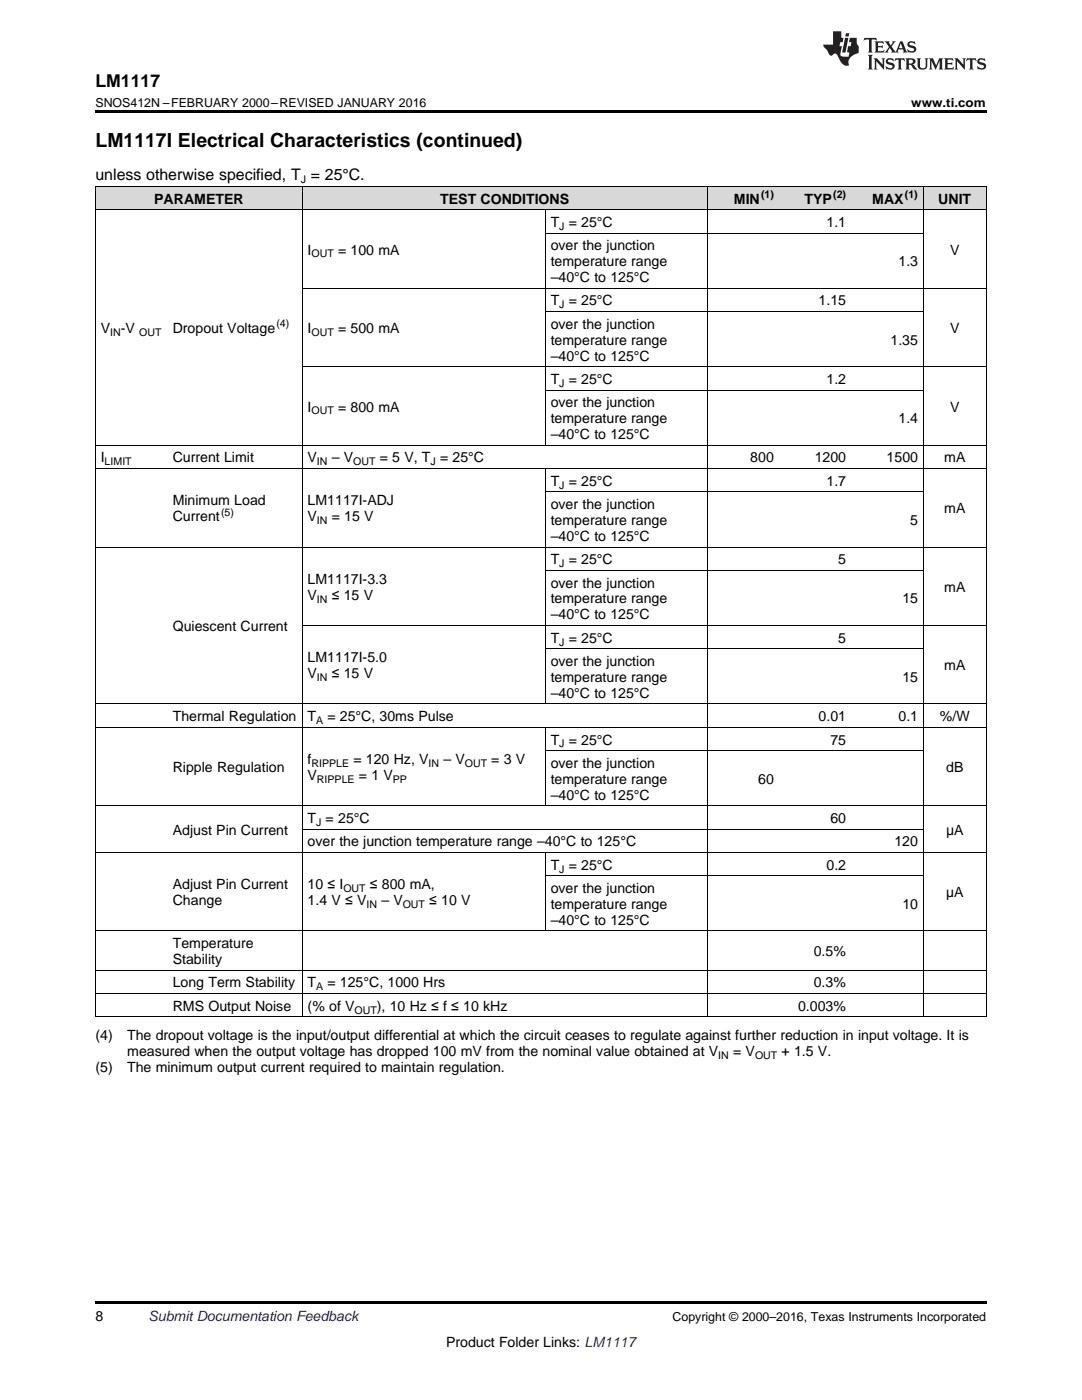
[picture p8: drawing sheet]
<svg xmlns="http://www.w3.org/2000/svg" width="216mm" height="279mm" viewBox="0 0 216 279" stroke-linecap="round" stroke-linejoin="round" font-family="sans-serif">
<defs><g id="words">
<text font-size="3.9" x="19" y="29.3">LM1117I Electrical Characteristics (continued)</text>
<text font-size="3.5" x="19" y="17.3">LM1117</text>
<text font-size="3.2" x="19" y="36">unless otherwise specified, T = 25°C.</text>
<g font-size="2.8">
<text x="30.8" y="40.6">PARAMETER</text>
<text x="87.8" y="40.6">TEST CONDITIONS</text>
<text x="146.4" y="40.6">MIN</text>
<text x="160.5" y="40.6">TYP</text>
<text x="174.1" y="40.6">MAX</text>
<text x="187.2" y="40.6">UNIT</text>
<text x="109.9" y="45.3">T = 25°C</text>
<text x="164.9" y="45.3">1.1</text>
<text x="61.4" y="50.8">I</text>
<text x="67.5" y="50.8">= 100 mA</text>
<text x="109.9" y="50">over the junction</text>
<text x="109.9" y="53.1">temperature range</text>
<text x="179.3" y="53.1">1.3</text>
<text x="189.6" y="50.8">V</text>
<text x="109.9" y="56.3">–40°C to 125°C</text>
<text x="109.9" y="61">T = 25°C</text>
<text x="109.9" y="65.6">over the junction</text>
<text x="163.3" y="61">1.15</text>
<text x="20.1" y="66.5">V</text>
<text x="24.1" y="66.5">-V</text>
<text x="34.5" y="66.5">Dropout Voltage</text>
<text x="61.4" y="66.5">I</text>
<text x="67.5" y="66.5">= 500 mA</text>
<text x="109.9" y="68.8">temperature range</text>
<text x="109.9" y="72">–40°C to 125°C</text>
<text x="177.7" y="68.8">1.35</text>
<text x="189.6" y="66.5">V</text>
<text x="109.9" y="76.6">T = 25°C</text>
<text x="164.9" y="76.6">1.2</text>
<text x="61.4" y="82.1">I</text>
<text x="67.5" y="82.1">= 800 mA</text>
<text x="109.9" y="81.3">over the junction</text>
<text x="189.6" y="82.1">V</text>
<text x="109.9" y="84.5">temperature range</text>
<text x="109.9" y="87.6">–40°C to 125°C</text>
<text x="179.3" y="84.5">1.4</text>
<text x="20.1" y="92.3">I</text>
<text x="34.5" y="92.3">Current Limit</text>
<text x="61.4" y="92.3">V</text>
<text x="66.2" y="92.3">– V</text>
<text x="75.8" y="92.3">= 5 V, T = 25°C</text>
<text x="149.7" y="92.3">800</text>
<text x="162.6" y="92.3">1200</text>
<text x="176.9" y="92.3">1500</text>
<text x="188.4" y="92.3">mA</text>
<text x="34.5" y="100.9">Minimum Load</text>
<text x="61.4" y="100.9">LM1117I-ADJ</text>
<text x="109.9" y="96.9">T = 25°C</text>
<text x="109.9" y="101.6">over the junction</text>
<text x="164.9" y="96.9">1.7</text>
<text x="34.5" y="104">Current</text>
<text x="61.4" y="104">V</text>
<text x="66.2" y="104">= 15 V</text>
<text x="109.9" y="104.8">temperature range</text>
<text x="109.9" y="107.9">–40°C to 125°C</text>
<text x="181.6" y="104.8">5</text>
<text x="188.4" y="102.4">mA</text>
<text x="109.9" y="112.6">T = 25°C</text>
<text x="167.3" y="112.6">5</text>
<text x="61.4" y="116.5">LM1117I-3.3</text>
<text x="61.4" y="119.7">V</text>
<text x="66.2" y="119.7">≤ 15 V</text>
<text x="109.9" y="117.3">over the junction</text>
<text x="188.4" y="118.1">mA</text>
<text x="34.5" y="125.9">Quiescent Current</text>
<text x="109.9" y="120.4">temperature range</text>
<text x="109.9" y="123.6">–40°C to 125°C</text>
<text x="180.1" y="120.4">15</text>
<text x="109.9" y="128.3">T = 25°C</text>
<text x="167.3" y="128.3">5</text>
<text x="61.4" y="132.2">LM1117I-5.0</text>
<text x="61.4" y="135.4">V</text>
<text x="66.2" y="135.4">≤ 15 V</text>
<text x="109.9" y="132.9">over the junction</text>
<text x="109.9" y="136.1">temperature range</text>
<text x="180.1" y="136.1">15</text>
<text x="188.4" y="133.8">mA</text>
<text x="34.5" y="143.9">Thermal Regulation</text>
<text x="61.4" y="143.9">T</text>
<text x="65.3" y="143.9">= 25°C, 30ms Pulse</text>
<text x="109.9" y="139.3">–40°C to 125°C</text>
<text x="163.3" y="143.9">0.01</text>
<text x="179.3" y="143.9">0.1</text>
<text x="187.5" y="143.9">%/W</text>
<text x="109.9" y="148.6">T = 25°C</text>
<text x="165.7" y="148.6">75</text>
<text x="34.5" y="154.1">Ripple Regulation</text>
<text x="61.4" y="152.5">f</text>
<text x="61.4" y="155.7">V</text>
<text x="70.5" y="152.5">= 120 Hz, V</text>
<text x="71.6" y="155.7">= 1 V</text>
<text x="88.5" y="152.5">– V</text>
<text x="98" y="152.5">= 3 V</text>
<text x="109.9" y="153.2">over the junction</text>
<text x="188.8" y="154.1">dB</text>
<text x="109.9" y="156.4">temperature range</text>
<text x="109.9" y="159.6">–40°C to 125°C</text>
<text x="151.3" y="156.4">60</text>
<text x="34.5" y="166.6">Adjust Pin Current</text>
<text x="61.4" y="164.3">T = 25°C</text>
<text x="165.7" y="164.3">60</text>
<text x="188.8" y="166.6">μA</text>
<text x="61.4" y="168.9">over the junction temperature range –40°C to 125°C</text>
<text x="109.9" y="173.6">T = 25°C</text>
<text x="164.9" y="173.6">0.2</text>
<text x="178.5" y="168.9">120</text>
<text x="34.5" y="177.5">Adjust Pin Current</text>
<text x="61.4" y="177.5">10 ≤ I</text>
<text x="73.8" y="177.5">≤ 800 mA,</text>
<text x="109.9" y="178.2">over the junction</text>
<text x="188.8" y="179.1">µA</text>
<text x="34.5" y="180.7">Change</text>
<text x="61.4" y="180.7">1.4 V ≤ V</text>
<text x="76.1" y="180.7">– V</text>
<text x="85.7" y="180.7">≤ 10 V</text>
<text x="109.9" y="181.4">temperature range</text>
<text x="109.9" y="184.6">–40°C to 125°C</text>
<text x="180.1" y="181.4">10</text>
<text x="34.5" y="189.2">Temperature</text>
<text x="162.4" y="190.8">0.5%</text>
<text x="34.5" y="192.4">Stability</text>
<text x="34.5" y="197.1">Long Term Stability</text>
<text x="61.4" y="197.1">T</text>
<text x="65.3" y="197.1">= 125°C, 1000 Hrs</text>
<text x="162.4" y="197.1">0.3%</text>
<text x="34.5" y="201.7">RMS Output Noise</text>
<text x="61.4" y="201.7">(% of V</text>
<text x="75.2" y="201.7">), 10 Hz ≤ f ≤ 10 kHz</text>
<text x="159.2" y="201.7">0.003%</text>
<text x="19" y="207.6">(4)</text>
<text x="25.4" y="207.6">The dropout voltage is the input/output differential at which the circuit ceases to regulate against further reduction in input voltage. It is</text>
<text x="19" y="213.9">(5)</text>
<text x="25.4" y="213.9">The minimum output current required to maintain regulation.</text>
<text x="25.4" y="210.7">measured when the output voltage has dropped 100 mV from the nominal value obtained at V</text>
<text x="146.3" y="210.7">= V</text>
<text x="156" y="210.7">+ 1.5 V.</text>
<text x="19" y="263.6">8</text>
<text x="89" y="268.9">Product Folder Links: LM1117</text>
</g>
<text font-size="2.8" fill="#0000c8" x="29.6" y="263.6">Submit Documentation Feedback</text>
<g font-size="2.5">
<text x="19" y="21.4">SNOS412N –FEBRUARY 2000–REVISED JANUARY 2016</text>
<text x="181.8" y="21.4">www.ti.com</text>
<text x="134.2" y="263.6">Copyright © 2000–2016, Texas Instruments Incorporated</text>
</g>
<g font-size="2.1">
<text x="60" y="36.6">J</text>
<text x="151.9" y="39.5">(1)</text>
<text x="166.2" y="39.5">(2)</text>
<text x="180.6" y="39.5">(1)</text>
<text x="111.6" y="45.9">J</text>
<text x="62.2" y="51.4">OUT</text>
<text x="55.2" y="65.3">(4)</text>
<text x="111.6" y="61.5">J</text>
<text x="22" y="67">IN</text>
<text x="27.8" y="67">OUT</text>
<text x="62.2" y="67">OUT</text>
<text x="111.6" y="77.2">J</text>
<text x="62.2" y="82.7">OUT</text>
<text x="20.9" y="92.9">LIMIT</text>
<text x="63.3" y="92.9">IN</text>
<text x="70.5" y="92.9">OUT</text>
<text x="85.9" y="92.9">J</text>
<text x="111.6" y="97.5">J</text>
<text x="44.1" y="102.9">(5)</text>
<text x="63.3" y="104.6">IN</text>
<text x="111.6" y="113.2">J</text>
<text x="63.3" y="120.3">IN</text>
<text x="111.6" y="128.8">J</text>
<text x="63.3" y="135.9">IN</text>
<text x="63.1" y="144.5">A</text>
<text x="111.6" y="149.2">J</text>
<text x="62.2" y="153.1">RIPPLE</text>
<text x="85.5" y="153.1">IN</text>
<text x="92.7" y="153.1">OUT</text>
<text x="63.3" y="156.2">RIPPLE</text>
<text x="78.4" y="156.2">PP</text>
<text x="63.1" y="164.8">J</text>
<text x="68.5" y="178">OUT</text>
<text x="111.6" y="174.1">J</text>
<text x="73.1" y="181.2">IN</text>
<text x="80.4" y="181.2">OUT</text>
<text x="63.1" y="197.6">A</text>
<text x="70.7" y="202.3">OUT</text>
<text x="143.3" y="211.3">IN</text>
<text x="150.7" y="211.3">OUT</text>
</g>
</g></defs>
<g fill="#d8d8d8">
<path d="M19 37.3h14.4v4.6h-14.4z"/>
<path d="M33.4 37.3h26.9v4.6h-26.9z"/>
<path d="M60.3 37.3h48.5v4.6h-48.5z"/>
<path d="M108.8 37.3h32.3v4.6h-32.3z"/>
<path d="M141.1 37.3h14.4v4.6h-14.4z"/>
<path d="M155.5 37.3h14.4v4.6h-14.4z"/>
<path d="M169.9 37.3h14.4v4.6h-14.4z"/>
<path d="M184.3 37.3h12.5v4.6h-12.5z"/>
</g>
<path d="M19 22h177.8v.5h-177.8zM19 259.7h177.8v.5h-177.8z" fill="#000"/>
<g fill="none" stroke="#000" stroke-width=".2">
<path d="M19 37.2h177.8M19.1 37.2v165.8M60.3 37.2v165.8M141.1 37.2v165.8M184.2 37.2v165.8M196.8 37.2v165.8M19 41.9h177.8M60.3 57.5h136.5M108.8 41.9v47M108.8 46.5h75.5M60.3 73.2h136.5M108.8 77.8h75.5"/>
<path d="M108.8 62.2h75.5M19 93.5h177.8M19 88.8h177.8M108.8 93.5v47M108.8 98.2h75.5M19 109.2h177.8M108.8 113.8h75.5M60.3 124.8h136.5M108.8 129.5h75.5M19 145.2h177.8M19 140.5h177.8M108.8 145.2v15.7"/>
<path d="M108.8 149.8h75.5M19 170.1h177.8M19 160.8h177.8M60.3 165.5h124M108.8 170.2v15.6M108.8 174.8h75.5M19 198.3h177.8M19 193.6h177.8M19 185.8h177.8M19 202.9h177.8"/>
</g>
<g fill="#231f20">
<path d="M172.5 7.6l-.1 .5 .4-.2h.6v.1v2.1l-.2 .4h.9l-.2-.4v-2.1l.1-.1h.5l.5 .2-.2-.5zM174.5 8.3l.2 .3v1.5l-.2 .4h1.8l.2-.6a1.04 1.04 0 0 1-1.3 .2v-.7h.6l.3 .2v-.6l-.3 .2h-.6v-.6l.8-.1 .4 .3-.2-.5zM176.5 8.3l.9 1.1-.9 1.1h.8l-.2-.2 .4-.7 .5 .7-.2 .2h1.5l-.2-.2 .2-.4h.9l.1 .4-.2 .2h1l-.3-.3-.7-1.9h-.5l-.9 2-.8-1 .9-1h-.8l.1 .3-.4 .5-.3-.6 .1-.2zM179.7 8.6l.4 1h-.7zM181.3 8.4a.63 .63 0 0 0-.2 .7 .63 .63 0 0 0 .6 .4l.6 .2 .1 .2a.75 .75 0 0 1-.7 .4 .75 .75 0 0 1-.6-.5l.1 .7 .1-.1a1.11 1.11 0 0 0 1.5-.6 1.13 1.13 0 0 0-1.2-.8l-.1-.4a1.04 1.04 0 0 1 1.2 .2l-.2-.5-.2 .1-.4-.2zM173.2 10.9l.2 .4v2.2l-.2 .4h1l-.3-.4v-2.2l.3-.4zM174.3 11.6l.3 .4v1.5l-.3 .4h.8l-.2-.4v-1.3l1.5 1.7v-1.9l.2-.4h-.7l.2 .4v.9l-1.1-1.3zM177 11.8a.62 .62 0 0 0-.2 .7 .62 .62 0 0 0 .6 .4l.6 .1 .1 .3a.76 .76 0 0 1-.7 .3 .76 .76 0 0 1-.7-.4l.2 .7 .1-.1a1.11 1.11 0 0 0 1.5-.6 1.13 1.13 0 0 0-1.2-.8l-.1-.4a1.04 1.04 0 0 1 1.2 .2l-.2-.6-.2 .1-.5-.1zM178.7 11.6l-.2 .6a.61 .61 0 0 1 .8-.3v1.6l-.2 .4h.9l-.2-.4v-1.6a.63 .63 0 0 1 .7 .3l-.1-.6zM180.6 11.6l.3 .4v1.5l-.3 .4h1l-.2-.2-.1-.8 .6 .2a.76 .76 0 0 0 1.2 .7l-1-1a.58 .58 0 0 0 .6-.5 .58 .58 0 0 0-.5-.6zM181.4 11.9h.1a.45 .45 0 0 1 .5 .1 .45 .45 0 0 1 .1 .5l-.8 .2zM182.9 11.6l.2 .2a2.17 2.17 0 0 0 .3 1.9 .99 .99 0 0 0 1.6-.6v-1.1l.2-.4h-.7l.2 .2a1.92 1.92 0 0 1-.2 1.8 .6 .6 0 0 1-.9-.5v-1.1l.2-.4zM185.4 11.6l.2 .4v1.5l-.2 .4h.7l-.2-.4v-1.4l.8 1.8 .8-1.8v1.4l-.2 .4h.9l-.2-.4v-1.5l.2-.4h-.8l-.6 1.5-.6-1.5zM188.4 11.6l.2 .4v1.5l-.2 .4h1.8l.1-.6a1.04 1.04 0 0 1-1.2 .1v-.6h.5l.4 .2v-.6l-.4 .2h-.5v-.7h.8l.3 .3-.1-.6zM190.5 11.6l.2 .4v1.5l-.2 .4h.7l-.2-.4v-1.3l1.5 1.7v-1.9l.2-.4h-.7l.2 .4v.9l-1.1-1.3zM192.9 11.6l-.1 .6a.61 .61 0 0 1 .7-.3l.1 1.6-.3 .4h1l-.3-.4 .1-1.6a.63 .63 0 0 1 .7 .3l-.1-.6zM195.2 11.8a.62 .62 0 0 0-.2 .7 .62 .62 0 0 0 .6 .4l.6 .1 .1 .3a.76 .76 0 0 1-.7 .3 .76 .76 0 0 1-.6-.4l.1 .7 .1-.1a1.11 1.11 0 0 0 1.6-.6 1.13 1.13 0 0 0-1.3-.8l-.1-.4a1.04 1.04 0 0 1 1.2 .2l-.1-.6-.2 .1-.5-.1z"/>
<path d="M166.2 6.3v2.6h-1.9v.4l.8 .9a.91 .91 0 0 0 1 .8 .56 .56 0 0 1 .5-.3 .56 .56 0 0 1 .5 .3l.4 .8a1.53 1.53 0 0 0 1.9 1.2 1.54 1.54 0 0 1 1-2.1l.9-.3v-1.4a1.52 1.52 0 0 1-.4-1.6h-1.3l-.2 .8h.5l-.2 .8h-.5l-.1 1v.2l.4 .1-.2 .8a1.93 1.93 0 0 1-1.6-.3l.3-1.8h-.5l.2-.8h.4l.2-.8h-.4v-1.3zM168.6 7.6l-.6 2.9h.7l.6-2.9zM168.8 6.6l-.1 .7h.6l.2-.7z"/>
</g>
<use href="#words"/>
</svg>
